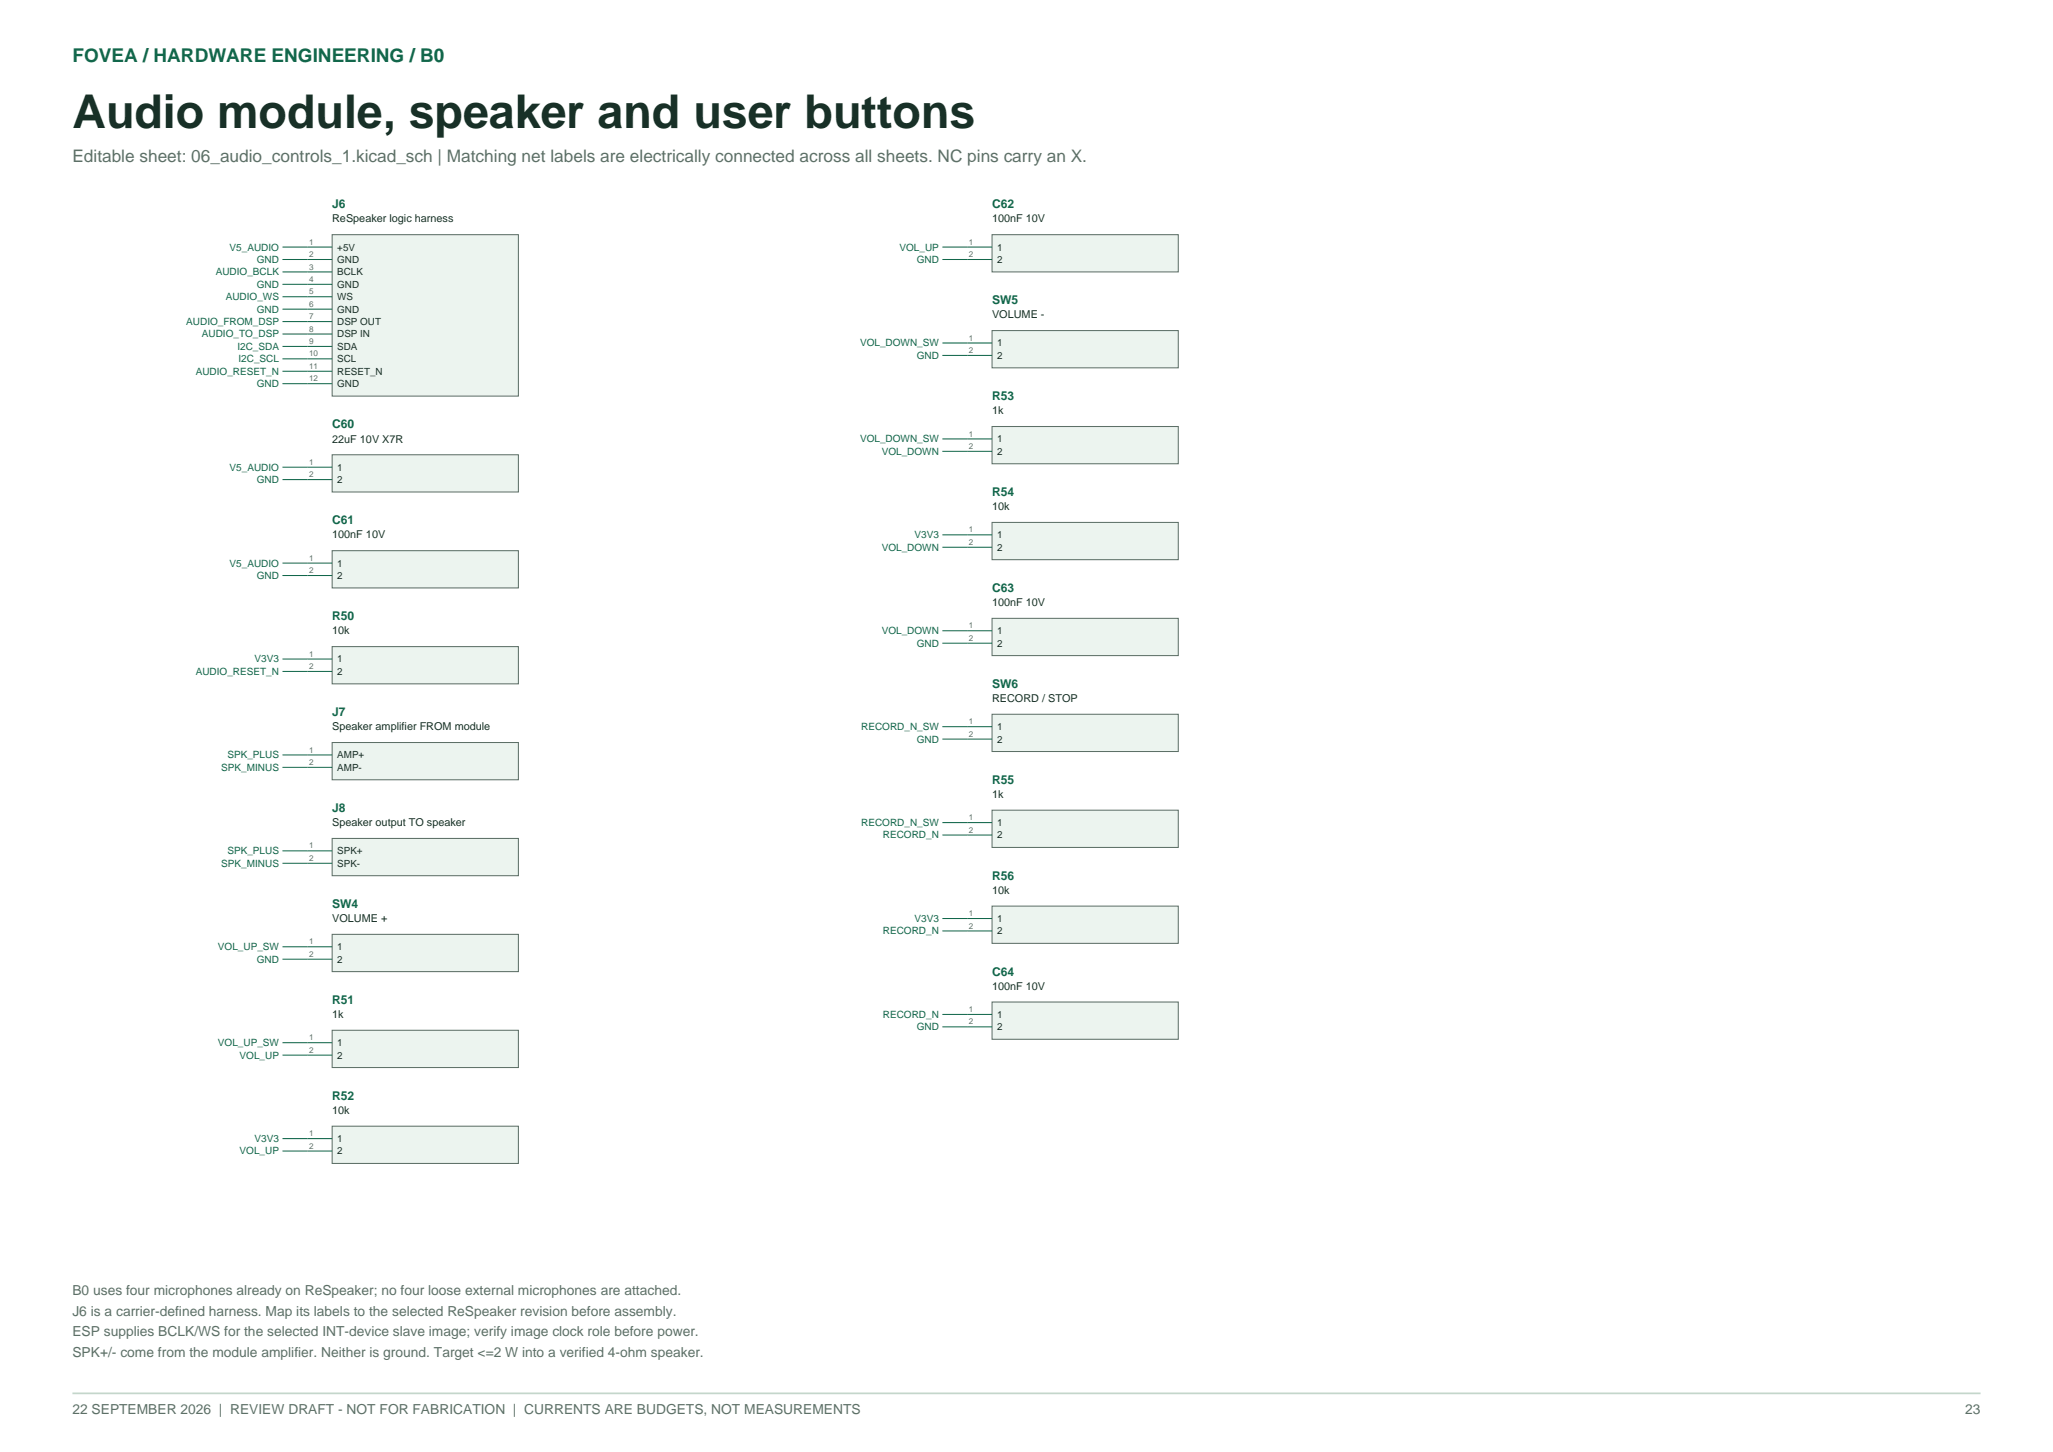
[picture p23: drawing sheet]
<svg xmlns="http://www.w3.org/2000/svg" width="420mm" height="297mm" viewBox="0 0 420 297" stroke-linecap="round" stroke-linejoin="round" font-family="sans-serif">
<defs><g id="words">
<text font-size="9.5" fill="#183027" x="14.8" y="26.1">Audio module, speaker and user buttons</text>
<text font-size="3.9" fill="#12674b" x="14.8" y="12.7">FOVEA / HARDWARE ENGINEERING / B0</text>
<text font-size="3.5" fill="#5d7067" x="14.8" y="33.2">Editable sheet: 06_audio_controls_1.kicad_sch | Matching net labels are electrically connected across all sheets. NC pins carry an X.</text>
<g font-size="2.8" fill="#5d7067">
<text x="14.8" y="264.9">B0 uses four microphones already on ReSpeaker; no four loose external microphones are attached.</text>
<text x="14.8" y="269.1">J6 is a carrier-defined harness. Map its labels to the selected ReSpeaker revision before assembly.</text>
<text x="14.8" y="273.4">ESP supplies BCLK/WS for the selected INT-device slave image; verify image clock role before power.</text>
<text x="14.8" y="277.6">SPK+/- come from the module amplifier. Neither is ground. Target &lt;=2 W into a verified 4-ohm speaker.</text>
<text x="14.8" y="289.2">22 SEPTEMBER 2026 | REVIEW DRAFT - NOT FOR FABRICATION | CURRENTS ARE BUDGETS, NOT MEASUREMENTS</text>
<text x="402" y="289.2">23</text>
</g>
<g font-size="2.5" fill="#12674b">
<text x="68" y="42.6">J6</text>
<text x="202.9" y="42.6">C62</text>
<text x="202.9" y="62.2">SW5</text>
<text x="202.9" y="81.8">R53</text>
<text x="68" y="87.6">C60</text>
<text x="202.9" y="101.5">R54</text>
<text x="68" y="107.2">C61</text>
<text x="202.9" y="121.1">C63</text>
<text x="68" y="126.9">R50</text>
<text x="202.9" y="140.7">SW6</text>
<text x="68" y="146.5">J7</text>
<text x="202.9" y="160.3">R55</text>
<text x="68" y="166.1">J8</text>
<text x="202.9" y="179.9">R56</text>
<text x="68" y="185.7">SW4</text>
<text x="202.9" y="199.6">C64</text>
<text x="68" y="205.3">R51</text>
<text x="68" y="225">R52</text>
</g>
<g font-size="2.2" fill="#183027">
<text x="68" y="45.5">ReSpeaker logic harness</text>
<text x="202.9" y="45.5">100nF 10V</text>
<text x="202.9" y="65.1">VOLUME -</text>
<text x="202.9" y="84.7">1k</text>
<text x="68" y="90.5">22uF 10V X7R</text>
<text x="202.9" y="104.4">10k</text>
<text x="68" y="110.1">100nF 10V</text>
<text x="202.9" y="124">100nF 10V</text>
<text x="68" y="129.8">10k</text>
<text x="202.9" y="143.6">RECORD / STOP</text>
<text x="68" y="149.4">Speaker amplifier FROM module</text>
<text x="202.9" y="163.2">1k</text>
<text x="68" y="169">Speaker output TO speaker</text>
<text x="202.9" y="182.8">10k</text>
<text x="68" y="188.6">VOLUME +</text>
<text x="202.9" y="202.5">100nF 10V</text>
<text x="68" y="208.2">1k</text>
<text x="68" y="227.9">10k</text>
</g>
<g font-size="2" fill="#12674b">
<text x="47" y="51.2">V5_AUDIO</text>
<text x="52.5" y="53.8">GND</text>
<text x="184" y="51.2">VOL_UP</text>
<text x="187.5" y="53.8">GND</text>
<text x="44.1" y="56.3">AUDIO_BCLK</text>
<text x="52.5" y="58.9">GND</text>
<text x="46.2" y="61.4">AUDIO_WS</text>
<text x="52.5" y="63.9">GND</text>
<text x="38.1" y="66.5">AUDIO_FROM_DSP</text>
<text x="41.3" y="69">AUDIO_TO_DSP</text>
<text x="48.6" y="71.6">I2C_SDA</text>
<text x="175.9" y="70.9">VOL_DOWN_SW</text>
<text x="40" y="76.6">AUDIO_RESET_N</text>
<text x="48.8" y="74.1">I2C_SCL</text>
<text x="187.5" y="73.4">GND</text>
<text x="52.5" y="79.2">GND</text>
<text x="175.9" y="90.5">VOL_DOWN_SW</text>
<text x="180.4" y="93">VOL_DOWN</text>
<text x="47" y="96.3">V5_AUDIO</text>
<text x="52.5" y="98.8">GND</text>
<text x="180.4" y="112.6">VOL_DOWN</text>
<text x="187.1" y="110.1">V3V3</text>
<text x="47" y="115.9">V5_AUDIO</text>
<text x="52.5" y="118.4">GND</text>
<text x="180.4" y="129.7">VOL_DOWN</text>
<text x="52.1" y="135.5">V3V3</text>
<text x="187.5" y="132.3">GND</text>
<text x="40" y="138">AUDIO_RESET_N</text>
<text x="176.2" y="149.3">RECORD_N_SW</text>
<text x="46.5" y="155.1">SPK_PLUS</text>
<text x="187.5" y="151.9">GND</text>
<text x="45.3" y="157.7">SPK_MINUS</text>
<text x="176.2" y="169">RECORD_N_SW</text>
<text x="180.6" y="171.5">RECORD_N</text>
<text x="45.3" y="177.3">SPK_MINUS</text>
<text x="46.5" y="174.7">SPK_PLUS</text>
<text x="180.6" y="191.1">RECORD_N</text>
<text x="187.1" y="188.6">V3V3</text>
<text x="44.6" y="194.4">VOL_UP_SW</text>
<text x="52.5" y="196.9">GND</text>
<text x="180.6" y="208.2">RECORD_N</text>
<text x="44.6" y="214">VOL_UP_SW</text>
<text x="187.5" y="210.7">GND</text>
<text x="49" y="216.5">VOL_UP</text>
<text x="52.1" y="233.6">V3V3</text>
<text x="49" y="236.1">VOL_UP</text>
</g>
<g font-size="2" fill="#183027">
<text x="69" y="51.2">+5V</text>
<text x="69" y="53.8">GND</text>
<text x="204" y="51.2">1</text>
<text x="204" y="53.8">2</text>
<text x="69" y="56.3">BCLK</text>
<text x="69" y="58.9">GND</text>
<text x="69" y="61.4">WS</text>
<text x="69" y="63.9">GND</text>
<text x="69" y="66.5">DSP OUT</text>
<text x="69" y="69">DSP IN</text>
<text x="69" y="71.6">SDA</text>
<text x="204" y="70.9">1</text>
<text x="69" y="74.1">SCL</text>
<text x="69" y="76.6">RESET_N</text>
<text x="204" y="73.4">2</text>
<text x="69" y="79.2">GND</text>
<text x="204" y="90.5">1</text>
<text x="204" y="93">2</text>
<text x="69" y="96.3">1</text>
<text x="69" y="98.8">2</text>
<text x="204" y="110.1">1</text>
<text x="204" y="112.6">2</text>
<text x="69" y="115.9">1</text>
<text x="69" y="118.4">2</text>
<text x="204" y="129.7">1</text>
<text x="69" y="135.5">1</text>
<text x="204" y="132.3">2</text>
<text x="69" y="138">2</text>
<text x="204" y="149.3">1</text>
<text x="69" y="155.1">AMP+</text>
<text x="204" y="151.9">2</text>
<text x="69" y="157.7">AMP-</text>
<text x="204" y="169">1</text>
<text x="204" y="171.5">2</text>
<text x="69" y="174.7">SPK+</text>
<text x="69" y="177.3">SPK-</text>
<text x="204" y="188.6">1</text>
<text x="204" y="191.1">2</text>
<text x="69" y="194.4">1</text>
<text x="69" y="196.9">2</text>
<text x="204" y="208.2">1</text>
<text x="69" y="214">1</text>
<text x="204" y="210.7">2</text>
<text x="69" y="216.5">2</text>
<text x="69" y="233.6">1</text>
<text x="69" y="236.1">2</text>
</g>
<g font-size="1.7" fill="#5d7067">
<text x="63.2" y="50">1</text>
<text x="63.2" y="52.6">2</text>
<text x="198.2" y="50">1</text>
<text x="198.2" y="52.6">2</text>
<text x="63.2" y="55.1">3</text>
<text x="63.2" y="57.7">4</text>
<text x="63.2" y="60.2">5</text>
<text x="63.2" y="62.7">6</text>
<text x="63.2" y="65.3">7</text>
<text x="63.2" y="67.8">8</text>
<text x="63.2" y="70.4">9</text>
<text x="198.2" y="69.7">1</text>
<text x="63.2" y="72.9">10</text>
<text x="63.2" y="75.4">11</text>
<text x="63.2" y="78">12</text>
<text x="198.2" y="72.2">2</text>
<text x="198.2" y="89.3">1</text>
<text x="63.2" y="95.1">1</text>
<text x="198.2" y="91.8">2</text>
<text x="63.2" y="97.6">2</text>
<text x="198.2" y="108.9">1</text>
<text x="198.2" y="111.4">2</text>
<text x="63.2" y="114.7">1</text>
<text x="63.2" y="117.2">2</text>
<text x="198.2" y="128.5">1</text>
<text x="198.2" y="131.1">2</text>
<text x="63.2" y="134.3">1</text>
<text x="63.2" y="136.8">2</text>
<text x="198.2" y="148.1">1</text>
<text x="63.2" y="153.9">1</text>
<text x="198.2" y="150.7">2</text>
<text x="63.2" y="156.5">2</text>
<text x="198.2" y="167.8">1</text>
<text x="63.2" y="173.5">1</text>
<text x="198.2" y="170.3">2</text>
<text x="63.2" y="176.1">2</text>
<text x="198.2" y="187.4">1</text>
<text x="198.2" y="189.9">2</text>
<text x="63.2" y="193.2">1</text>
<text x="63.2" y="195.7">2</text>
<text x="198.2" y="207">1</text>
<text x="198.2" y="209.5">2</text>
<text x="63.2" y="212.8">1</text>
<text x="63.2" y="215.3">2</text>
<text x="63.2" y="232.4">1</text>
<text x="63.2" y="234.9">2</text>
</g>
</g></defs>
<path d="M14.8 285h390.4" fill="none" stroke="#c4d6cb" stroke-width=".35"/>
<path d="M68 48h38.1v33h-38.1z" fill-rule="evenodd" fill="#ecf4ef" stroke="#5d7067" stroke-width=".21"/>
<path d="M57.8 50.5h10.2M57.8 53.1h10.2M57.8 55.6h10.2M57.8 58.2h10.2M57.8 60.7h10.2M57.8 63.2h10.2M57.8 65.8h10.2M57.8 68.3h10.2M57.8 70.9h10.2M57.8 73.4h10.2M57.8 75.9h10.2M57.8 78.5h10.2" fill="none" stroke="#12674b" stroke-width=".21"/>
<path d="M68 93h38.1v7.6h-38.1z" fill-rule="evenodd" fill="#ecf4ef" stroke="#5d7067" stroke-width=".21"/>
<path d="M57.8 95.6h10.2M57.8 98.1h10.2" fill="none" stroke="#12674b" stroke-width=".21"/>
<path d="M68 112.6h38.1v7.7h-38.1z" fill-rule="evenodd" fill="#ecf4ef" stroke="#5d7067" stroke-width=".21"/>
<path d="M57.8 115.2h10.2M57.8 117.7h10.2" fill="none" stroke="#12674b" stroke-width=".21"/>
<path d="M68 132.3h38.1v7.6h-38.1z" fill-rule="evenodd" fill="#ecf4ef" stroke="#5d7067" stroke-width=".21"/>
<path d="M57.8 134.8h10.2M57.8 137.3h10.2" fill="none" stroke="#12674b" stroke-width=".21"/>
<path d="M68 151.9h38.1v7.6h-38.1z" fill-rule="evenodd" fill="#ecf4ef" stroke="#5d7067" stroke-width=".21"/>
<path d="M57.8 154.4h10.2M57.8 157h10.2" fill="none" stroke="#12674b" stroke-width=".21"/>
<path d="M68 171.5h38.1v7.6h-38.1z" fill-rule="evenodd" fill="#ecf4ef" stroke="#5d7067" stroke-width=".21"/>
<path d="M57.8 174h10.2M57.8 176.6h10.2" fill="none" stroke="#12674b" stroke-width=".21"/>
<path d="M68 191.1h38.1v7.6h-38.1z" fill-rule="evenodd" fill="#ecf4ef" stroke="#5d7067" stroke-width=".21"/>
<path d="M57.8 193.7h10.2M57.8 196.2h10.2" fill="none" stroke="#12674b" stroke-width=".21"/>
<path d="M68 210.7h38.1v7.7h-38.1z" fill-rule="evenodd" fill="#ecf4ef" stroke="#5d7067" stroke-width=".21"/>
<path d="M57.8 213.3h10.2M57.8 215.8h10.2" fill="none" stroke="#12674b" stroke-width=".21"/>
<path d="M68 230.4h38.1v7.6h-38.1z" fill-rule="evenodd" fill="#ecf4ef" stroke="#5d7067" stroke-width=".21"/>
<path d="M57.8 232.9h10.2M57.8 235.4h10.2" fill="none" stroke="#12674b" stroke-width=".21"/>
<path d="M202.9 48h38.1v7.6h-38.1z" fill-rule="evenodd" fill="#ecf4ef" stroke="#5d7067" stroke-width=".21"/>
<path d="M192.8 50.5h10.1M192.8 53.1h10.1" fill="none" stroke="#12674b" stroke-width=".21"/>
<path d="M202.9 67.6h38.1v7.6h-38.1z" fill-rule="evenodd" fill="#ecf4ef" stroke="#5d7067" stroke-width=".21"/>
<path d="M192.8 70.2h10.1M192.8 72.7h10.1" fill="none" stroke="#12674b" stroke-width=".21"/>
<path d="M202.9 87.2h38.1v7.7h-38.1z" fill-rule="evenodd" fill="#ecf4ef" stroke="#5d7067" stroke-width=".21"/>
<path d="M192.8 89.8h10.1M192.8 92.3h10.1" fill="none" stroke="#12674b" stroke-width=".21"/>
<path d="M202.9 106.9h38.1v7.6h-38.1z" fill-rule="evenodd" fill="#ecf4ef" stroke="#5d7067" stroke-width=".21"/>
<path d="M192.8 109.4h10.1M192.8 111.9h10.1" fill="none" stroke="#12674b" stroke-width=".21"/>
<path d="M202.9 126.5h38.1v7.6h-38.1z" fill-rule="evenodd" fill="#ecf4ef" stroke="#5d7067" stroke-width=".21"/>
<path d="M192.8 129h10.1M192.8 131.6h10.1" fill="none" stroke="#12674b" stroke-width=".21"/>
<path d="M202.9 146.1h38.1v7.6h-38.1z" fill-rule="evenodd" fill="#ecf4ef" stroke="#5d7067" stroke-width=".21"/>
<path d="M192.8 148.6h10.1M192.8 151.2h10.1" fill="none" stroke="#12674b" stroke-width=".21"/>
<path d="M202.9 165.7h38.1v7.6h-38.1z" fill-rule="evenodd" fill="#ecf4ef" stroke="#5d7067" stroke-width=".21"/>
<path d="M192.8 168.3h10.1M192.8 170.8h10.1" fill="none" stroke="#12674b" stroke-width=".21"/>
<path d="M202.9 185.3h38.1v7.7h-38.1z" fill-rule="evenodd" fill="#ecf4ef" stroke="#5d7067" stroke-width=".21"/>
<path d="M192.8 187.9h10.1M192.8 190.4h10.1" fill="none" stroke="#12674b" stroke-width=".21"/>
<path d="M202.9 205h38.1v7.6h-38.1z" fill-rule="evenodd" fill="#ecf4ef" stroke="#5d7067" stroke-width=".21"/>
<path d="M192.8 207.5h10.1M192.8 210h10.1" fill="none" stroke="#12674b" stroke-width=".21"/>
<use href="#words"/>
</svg>
